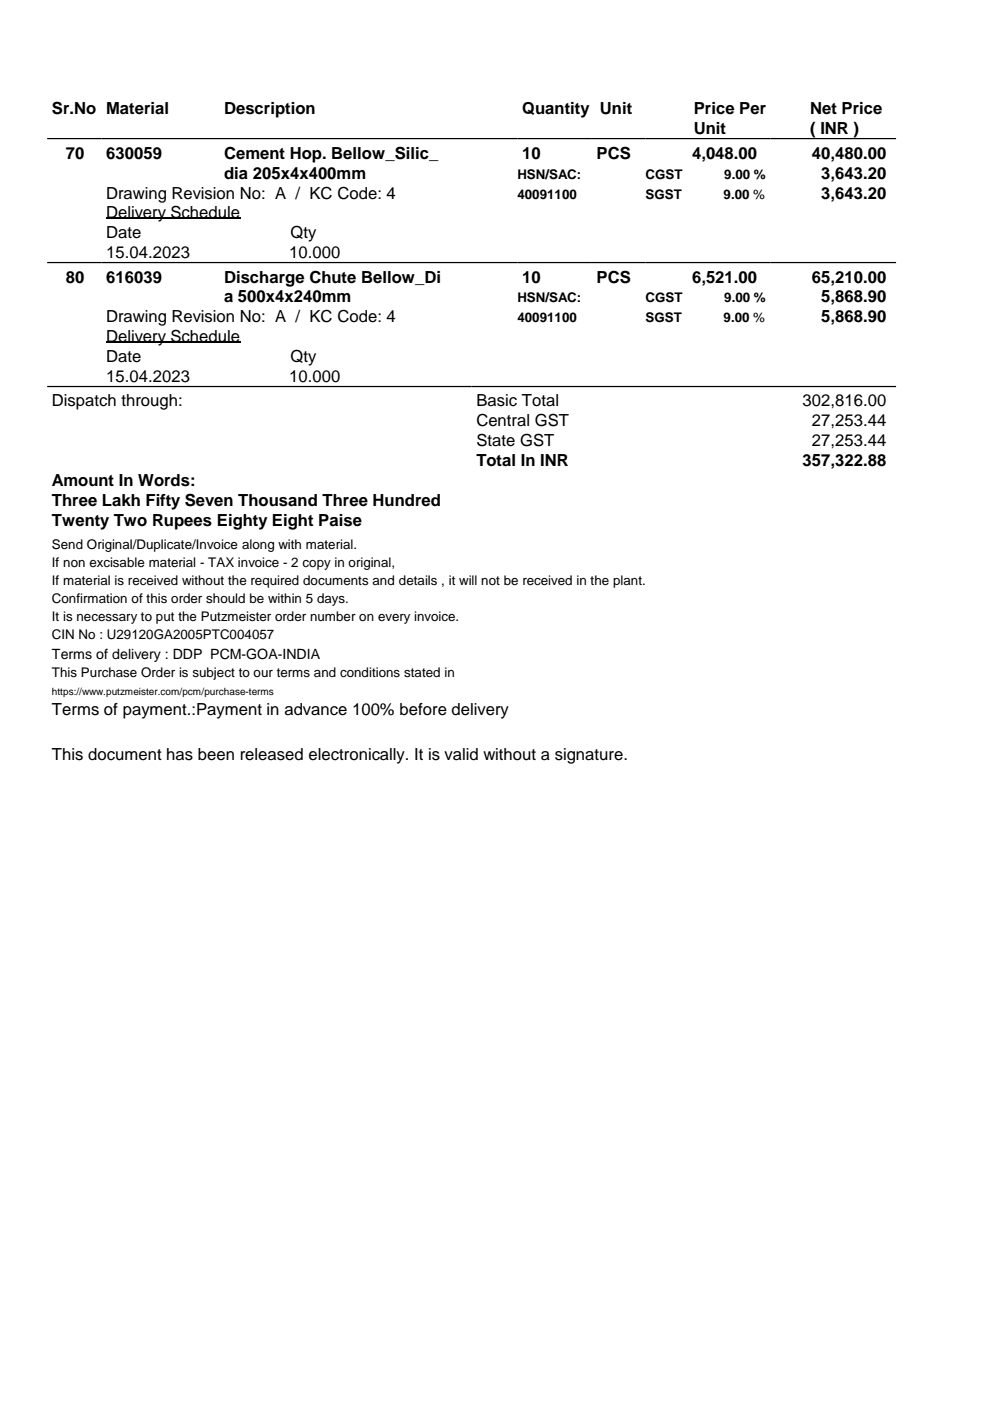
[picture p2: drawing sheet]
<svg xmlns="http://www.w3.org/2000/svg" width="210mm" height="297mm" viewBox="0 0 210 297" stroke-linecap="round" stroke-linejoin="round" font-family="sans-serif">
<defs><g id="words">
<g font-size="3.5">
<text x="11" y="24.3">Sr.No Material</text>
<text x="47.5" y="24.3">Description</text>
<text x="110.7" y="24.3">Quantity Unit</text>
<text x="147.1" y="24.3">Price Per</text>
<text x="147.1" y="28.5">Unit</text>
<text x="171.8" y="24.3">Net Price</text>
<text x="171.8" y="28.5">( INR )</text>
<text x="13.9" y="33.6">70</text>
<text x="22.5" y="33.6">630059</text>
<text x="47.5" y="33.6">Cement Hop. Bellow_Silic_</text>
<text x="110.7" y="33.6">10</text>
<text x="126.5" y="33.6">PCS</text>
<text x="146.7" y="33.6">4,048.00</text>
<text x="172.1" y="33.6">40,480.00</text>
<text x="47.5" y="37.9">dia 205x4x400mm</text>
<text x="174.1" y="37.9">3,643.20</text>
<text x="22.5" y="42.1">Drawing Revision No: A / KC Code: 4</text>
<text x="22.5" y="46.3">Delivery Schedule</text>
<text x="174.1" y="42.1">3,643.20</text>
<text x="22.5" y="50.6">Date</text>
<text x="61.6" y="50.6">Qty</text>
<text x="13.9" y="59.9">80</text>
<text x="22.5" y="54.8">15.04.2023</text>
<text x="22.5" y="59.9">616039</text>
<text x="47.5" y="59.9">Discharge Chute Bellow_Di</text>
<text x="61.3" y="54.8">10.000</text>
<text x="110.7" y="59.9">10</text>
<text x="126.5" y="59.9">PCS</text>
<text x="146.7" y="59.9">6,521.00</text>
<text x="172.1" y="59.9">65,210.00</text>
<text x="47.5" y="64.1">a 500x4x240mm</text>
<text x="174.1" y="64.1">5,868.90</text>
<text x="22.5" y="68.4">Drawing Revision No: A / KC Code: 4</text>
<text x="174.1" y="68.4">5,868.90</text>
<text x="22.5" y="72.6">Delivery Schedule</text>
<text x="22.5" y="76.8">Date</text>
<text x="61.6" y="76.8">Qty</text>
<text x="22.5" y="81.1">15.04.2023</text>
<text x="61.3" y="81.1">10.000</text>
<text x="11" y="86.2">Dispatch through:</text>
<text x="101" y="86.2">Basic Total</text>
<text x="170.2" y="86.2">302,816.00</text>
<text x="101" y="90.4">Central GST</text>
<text x="101" y="94.7">State GST</text>
<text x="172.1" y="90.4">27,253.44</text>
<text x="172.1" y="94.7">27,253.44</text>
<text x="101" y="98.9">Total In INR</text>
<text x="170.2" y="98.9">357,322.88</text>
<text x="11" y="103.1">Amount In Words:</text>
<text x="11" y="107.4">Three Lakh Fifty Seven Thousand Three Hundred</text>
<text x="11" y="111.6">Twenty Two Rupees Eighty Eight Paise</text>
<text x="11" y="151.7">Terms of payment.:Payment in advance 100% before delivery</text>
<text x="11" y="161">This document has been released electronically. It is valid without a signature.</text>
</g>
<text font-size="3" x="11" y="139.8">Terms of delivery : DDP PCM-GOA-INDIA</text>
<g font-size="2.8">
<text x="109.7" y="37.9">HSN/SAC:</text>
<text x="136.9" y="37.9">CGST</text>
<text x="153.6" y="37.9">9.00 %</text>
<text x="109.7" y="42.1">40091100</text>
<text x="136.9" y="42.1">SGST</text>
<text x="153.4" y="42.1">9.00 %</text>
<text x="109.7" y="64.1">HSN/SAC:</text>
<text x="136.9" y="64.1">CGST</text>
<text x="153.6" y="64.1">9.00 %</text>
<text x="109.7" y="68.4">40091100</text>
<text x="136.9" y="68.4">SGST</text>
<text x="153.4" y="68.4">9.00 %</text>
<text x="11" y="116.3">Send Original/Duplicate/Invoice along with material.</text>
<text x="11" y="120.1">If non excisable material - TAX invoice - 2 copy in original,</text>
<text x="11" y="124">If material is received without the required documents and details , it will not be received in the plant.</text>
<text x="11" y="127.8">Confirmation of this order should be within 5 days.</text>
<text x="11" y="131.7">It is necessary to put the Putzmeister order number on every invoice.</text>
<text x="11" y="135.5">CIN No : U29120GA2005PTC004057</text>
<text x="11" y="143.6">This Purchase Order is subject to our terms and conditions stated in</text>
</g>
<text font-size="2.1" x="11" y="147.4">https://www.putzmeister.com/pcm/purchase-terms</text>
</g></defs>
<path d="M22.5 46.3h28.4M22.5 72.6h28.4" fill="none" stroke="#000" stroke-width=".35"/>
<path d="M10 29.4h180M10 55.7h180M10 82h180" fill="none" stroke="#000" stroke-width=".26"/>
<use href="#words"/>
</svg>
